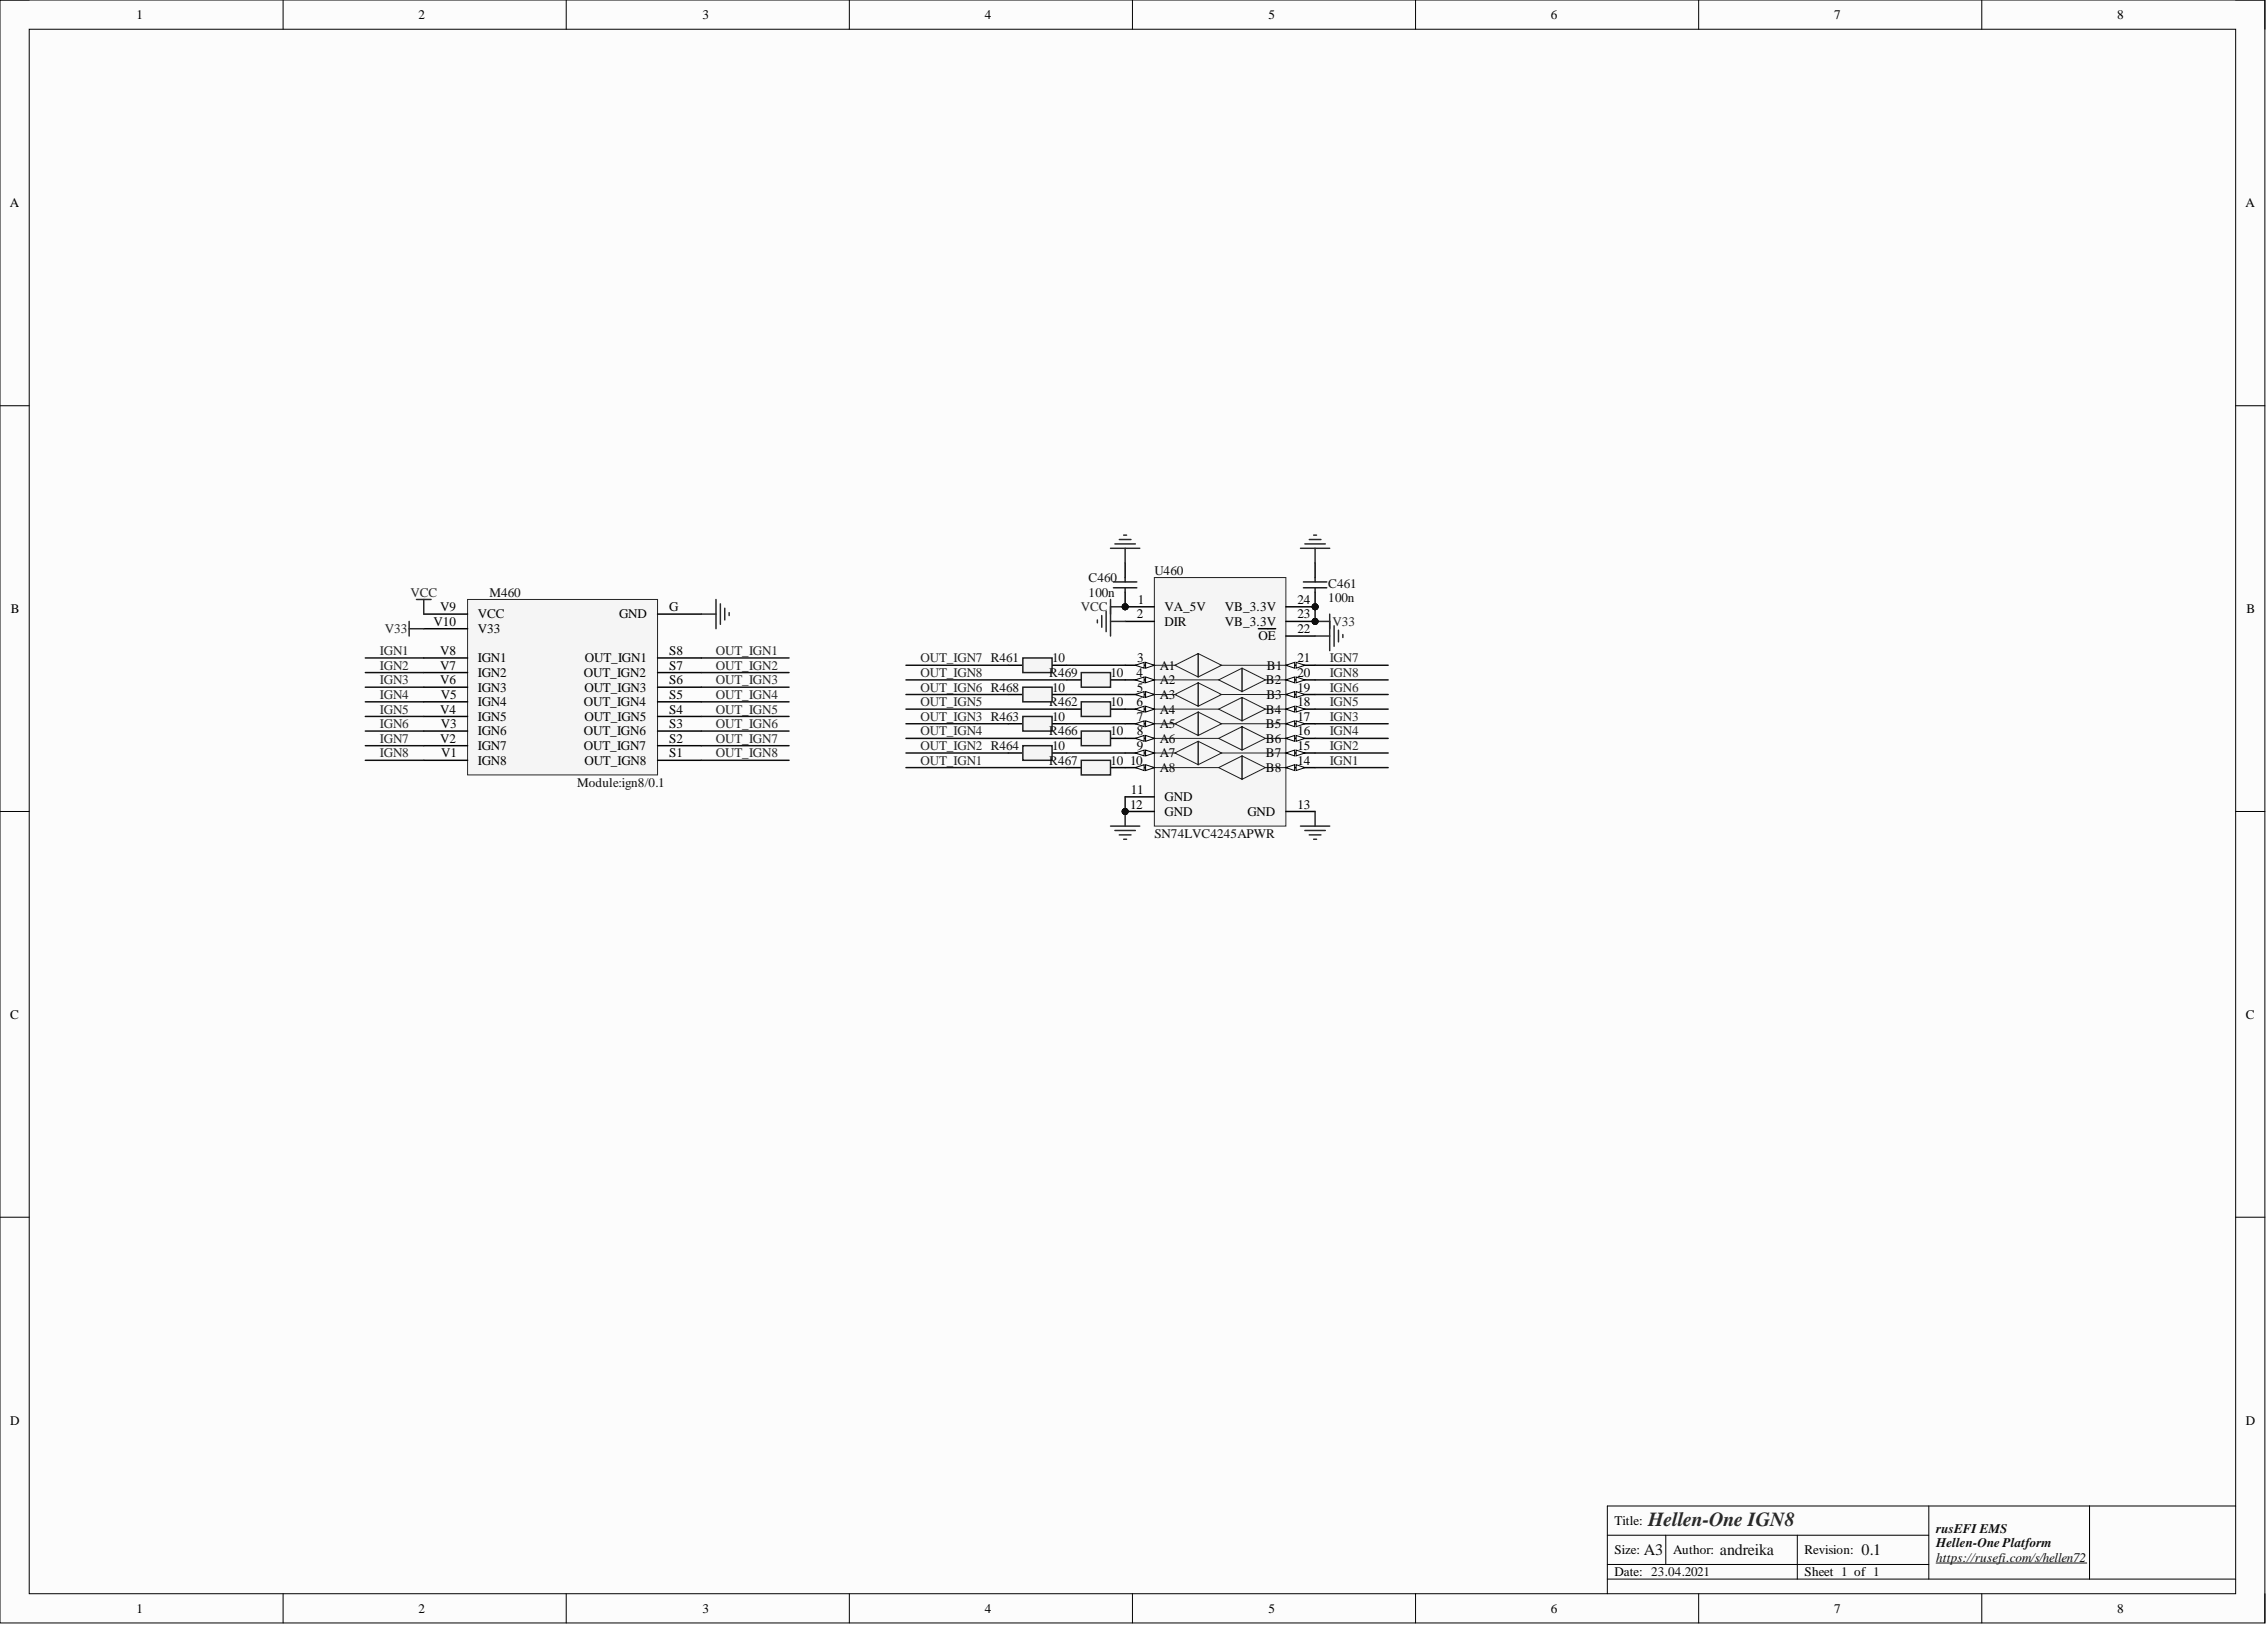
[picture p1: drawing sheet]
<svg xmlns="http://www.w3.org/2000/svg" width="393mm" height="282mm" viewBox="0 0 393 282" stroke-linecap="round" stroke-linejoin="round" font-family="sans-serif">
<defs><g id="words">
<text font-size="3.5" fill="#262626" x="286" y="264.7">Hellen-One IGN8</text>
<g font-size="2.8" fill="#0e0e0e">
<text x="285.2" y="269.8">A3</text>
<text x="298.4" y="269.8">andreika</text>
<text x="323" y="269.8">0.1</text>
</g>
<g font-size="2.3">
<text x="23.7" y="3.3">1</text>
<text x="72.6" y="3.3">2</text>
<text x="121.9" y="3.3">3</text>
<text x="170.9" y="3.3">4</text>
<text x="220.1" y="3.3">5</text>
<text x="269.1" y="3.3">6</text>
<text x="318.3" y="3.3">7</text>
<text x="367.4" y="3.3">8</text>
<text x="1.7" y="35.9">A</text>
<text x="389.6" y="35.9">A</text>
<text x="1.9" y="106.4">B</text>
<text x="76.4" y="106">V9</text>
<text x="82.9" y="107.3">VCC</text>
<text x="107.4" y="107.3">GND</text>
<text x="116.1" y="106">G</text>
<text x="197.3" y="107.3">2</text>
<text x="197.4" y="104.7">1</text>
<text x="202.1" y="106">VA_5V</text>
<text x="212.5" y="106">VB_3.3V</text>
<text x="225.1" y="104.7">24</text>
<text x="225.1" y="107.3">23</text>
<text x="389.8" y="106.4">B</text>
<text x="75.2" y="108.5">V10</text>
<text x="76.4" y="113.6">V8</text>
<text x="82.9" y="109.8">V33</text>
<text x="116.1" y="113.6">S8</text>
<text x="202.1" y="108.5">DIR</text>
<text x="212.5" y="108.5">VB_3.3V</text>
<text x="218.4" y="111.1">OE</text>
<text x="225.1" y="109.8">22</text>
<text x="76.4" y="118.7">V6</text>
<text x="76.4" y="116.2">V7</text>
<text x="82.9" y="120">IGN3</text>
<text x="82.9" y="117.4">IGN2</text>
<text x="82.9" y="114.9">IGN1</text>
<text x="101.3" y="117.4">OUT_IGN2</text>
<text x="101.4" y="120">OUT_IGN3</text>
<text x="101.5" y="114.9">OUT_IGN1</text>
<text x="116.1" y="118.7">S6</text>
<text x="116.1" y="116.2">S7</text>
<text x="197.2" y="117.4">4</text>
<text x="197.3" y="120">5</text>
<text x="197.3" y="114.9">3</text>
<text x="201.2" y="116.2">A1</text>
<text x="201.2" y="118.7">A2</text>
<text x="219.6" y="118.7">B2</text>
<text x="219.8" y="116.2">B1</text>
<text x="225.1" y="114.9">21</text>
<text x="225.1" y="117.4">20</text>
<text x="225.1" y="120">19</text>
<text x="76.4" y="123.8">V4</text>
<text x="76.5" y="121.2">V5</text>
<text x="82.9" y="125">IGN5</text>
<text x="82.9" y="122.5">IGN4</text>
<text x="101.3" y="122.5">OUT_IGN4</text>
<text x="101.4" y="125">OUT_IGN5</text>
<text x="116.1" y="123.8">S4</text>
<text x="116.1" y="121.2">S5</text>
<text x="197.2" y="122.5">6</text>
<text x="197.3" y="125">7</text>
<text x="201.2" y="121.2">A3</text>
<text x="201.2" y="123.8">A4</text>
<text x="219.6" y="123.8">B4</text>
<text x="219.7" y="121.2">B3</text>
<text x="225.1" y="122.5">18</text>
<text x="225.1" y="125">17</text>
<text x="76.4" y="128.8">V2</text>
<text x="76.5" y="126.3">V3</text>
<text x="76.6" y="131.4">V1</text>
<text x="82.9" y="127.6">IGN6</text>
<text x="82.9" y="130.1">IGN7</text>
<text x="101.3" y="130.1">OUT_IGN7</text>
<text x="101.3" y="127.6">OUT_IGN6</text>
<text x="116.1" y="131.4">S1</text>
<text x="116.1" y="128.8">S2</text>
<text x="116.1" y="126.3">S3</text>
<text x="197.3" y="127.6">8</text>
<text x="197.3" y="130.1">9</text>
<text x="201.2" y="126.3">A5</text>
<text x="201.2" y="128.8">A6</text>
<text x="201.2" y="131.4">A7</text>
<text x="219.6" y="126.3">B5</text>
<text x="219.6" y="128.8">B6</text>
<text x="219.6" y="131.4">B7</text>
<text x="225.1" y="127.6">16</text>
<text x="225.1" y="130.1">15</text>
<text x="82.9" y="132.6">IGN8</text>
<text x="101.4" y="132.6">OUT_IGN8</text>
<text x="196.1" y="132.6">10</text>
<text x="196.2" y="137.7">11</text>
<text x="201.2" y="133.9">A8</text>
<text x="219.6" y="133.9">B8</text>
<text x="225.1" y="132.6">14</text>
<text x="196.1" y="140.3">12</text>
<text x="202.1" y="139">GND</text>
<text x="202.1" y="141.5">GND</text>
<text x="216.4" y="141.5">GND</text>
<text x="225.1" y="140.3">13</text>
<text x="1.8" y="176.7">C</text>
<text x="389.7" y="176.7">C</text>
<text x="1.8" y="247.1">D</text>
<text x="389.7" y="247.1">D</text>
<text x="280.2" y="264.5">Title:</text>
<text x="280.2" y="269.6">Size:</text>
<text x="290.3" y="269.6">Author:</text>
<text x="313.1" y="269.6">Revision:</text>
<text x="280.2" y="273.4">Date: 23.04.2021</text>
<text x="313.1" y="273.4">Sheet 1 of 1</text>
<text x="23.7" y="279.7">1</text>
<text x="72.6" y="279.7">2</text>
<text x="121.9" y="279.7">3</text>
<text x="170.9" y="279.7">4</text>
<text x="220.1" y="279.7">5</text>
<text x="269.1" y="279.7">6</text>
<text x="318.3" y="279.7">7</text>
<text x="367.4" y="279.7">8</text>
</g>
<g font-size="2.3" fill="#0e0e0e">
<text x="188.9" y="100.9">C460</text>
<text x="200.3" y="99.7">U460</text>
<text x="230.5" y="102">C461</text>
<text x="84.9" y="103.5">M460</text>
<text x="188.9" y="103.5">100n</text>
<text x="230.5" y="104.5">100n</text>
<text x="182" y="117.4">R469</text>
<text x="182.5" y="114.9">10</text>
<text x="182.5" y="120">10</text>
<text x="192.7" y="117.4">10</text>
<text x="182" y="122.5">R462</text>
<text x="182.5" y="125">10</text>
<text x="192.7" y="122.5">10</text>
<text x="182" y="127.6">R466</text>
<text x="182.5" y="130.1">10</text>
<text x="192.7" y="127.6">10</text>
<text x="100.1" y="136.4">Module:ign8/0.1</text>
<text x="182" y="132.6">R467</text>
<text x="192.7" y="132.6">10</text>
<text x="200.3" y="145.3">SN74LVC4245APWR</text>
<text x="335.9" y="268.4">Hellen-One Platform</text>
<text x="335.9" y="265.9">rusEFI EMS</text>
<text x="335.9" y="270.9">https://rusefi.com/s/hellen72</text>
</g>
<g font-size="2.3" fill="#262626">
<text x="71.2" y="103.5">VCC</text>
<text x="187.5" y="106">VCC</text>
<text x="65.9" y="113.6">IGN1</text>
<text x="66.8" y="109.8">V33</text>
<text x="124.2" y="113.6">OUT_IGN1</text>
<text x="231.2" y="108.5">V33</text>
<text x="65.9" y="116.2">IGN2</text>
<text x="65.9" y="118.7">IGN3</text>
<text x="124.2" y="116.2">OUT_IGN2</text>
<text x="124.2" y="118.7">OUT_IGN3</text>
<text x="159.7" y="114.9">OUT_IGN7 R461</text>
<text x="159.7" y="117.4">OUT_IGN8</text>
<text x="159.7" y="120">OUT_IGN6 R468</text>
<text x="230.7" y="114.9">IGN7</text>
<text x="230.7" y="117.4">IGN8</text>
<text x="230.7" y="120">IGN6</text>
<text x="65.9" y="121.2">IGN4</text>
<text x="65.9" y="123.8">IGN5</text>
<text x="124.2" y="121.2">OUT_IGN4</text>
<text x="124.2" y="123.8">OUT_IGN5</text>
<text x="159.7" y="122.5">OUT_IGN5</text>
<text x="159.7" y="125">OUT_IGN3 R463</text>
<text x="230.7" y="122.5">IGN5</text>
<text x="230.7" y="125">IGN3</text>
<text x="65.9" y="126.3">IGN6</text>
<text x="65.9" y="128.8">IGN7</text>
<text x="65.9" y="131.4">IGN8</text>
<text x="124.2" y="126.3">OUT_IGN6</text>
<text x="124.2" y="128.8">OUT_IGN7</text>
<text x="124.2" y="131.4">OUT_IGN8</text>
<text x="159.7" y="127.6">OUT_IGN4</text>
<text x="159.7" y="130.1">OUT_IGN2 R464</text>
<text x="230.7" y="127.6">IGN4</text>
<text x="230.7" y="130.1">IGN2</text>
<text x="159.7" y="132.6">OUT_IGN1</text>
<text x="230.7" y="132.6">IGN1</text>
</g>
</g></defs>
<path d="M0 0h393v281.5h-393z" fill-rule="evenodd" fill="#fcfcfc"/>
<path d="M0 0h393v281.5h-393z" fill="none" stroke="#000" stroke-width=".17"/>
<path d="M5.1 5.1h382.8v271.3h-382.8z" fill-rule="evenodd" fill="#fcfcfc"/>
<g fill="none" stroke="#000" stroke-width=".17">
<path d="M0 0h5.1M5.1 5.1h382.8v271.3h-382.8zM49.1 0v5.1M98.2 0v5.1M147.4 0v5.1M196.5 0v5.1M245.6 0v5.1M294.7 0v5.1M343.9 0v5.1M387.9 0h5.1v5.1M0 70.4h5.1M387.9 70.4h5.1"/>
<path d="M0 140.8h5.1M387.9 140.8h5.1M0 211.1h5.1M387.9 211.1h5.1M49.1 276.4v5.1M98.2 276.4v5.1M147.4 276.4v5.1M196.5 276.4v5.1M245.6 276.4v5.1M278.9 266.3h55.8M278.9 273.9h109M278.9 271.4h55.8"/>
<path d="M289 266.3v5.1M294.7 276.4v5.1M311.8 266.3v7.6M334.7 261.2v12.7M343.9 276.4v5.1M362.6 261.2v12.7M387.9 261.2h-109v15.2M393 276.4v5.1"/>
</g>
<path d="M335.9 271.1h26.2" fill="none" stroke="#0e0e0e" stroke-width=".17"/>
<path d="M174.9 125.5h2.6M182.5 125.5h2.6" fill="none" stroke="#000" stroke-width=".25"/>
<path d="M177.5 124.3h5v2.5h-5z" fill-rule="evenodd" fill="#f5f5f5"/>
<path d="M177.5 124.3h5v2.5h-5z" fill="none" stroke="#1c1c1c" stroke-width=".25"/>
<path d="M185.1 123h2.5M192.7 123h2.5" fill="none" stroke="#000" stroke-width=".25"/>
<path d="M187.6 121.7h5.1v2.6h-5.1z" fill-rule="evenodd" fill="#f5f5f5"/>
<path d="M187.6 121.7h5.1v2.6h-5.1z" fill="none" stroke="#1c1c1c" stroke-width=".25"/>
<path d="M174.9 130.6h2.6M182.5 130.6h2.6" fill="none" stroke="#000" stroke-width=".25"/>
<path d="M177.5 129.3h5v2.6h-5z" fill-rule="evenodd" fill="#f5f5f5"/>
<path d="M177.5 129.3h5v2.6h-5z" fill="none" stroke="#1c1c1c" stroke-width=".25"/>
<path d="M174.9 115.4h2.6M182.5 115.4h2.6" fill="none" stroke="#000" stroke-width=".25"/>
<path d="M177.5 114.1h5v2.6h-5z" fill-rule="evenodd" fill="#f5f5f5"/>
<path d="M177.5 114.1h5v2.6h-5z" fill="none" stroke="#1c1c1c" stroke-width=".25"/>
<path d="M174.9 120.5h2.6M182.5 120.5h2.6" fill="none" stroke="#000" stroke-width=".25"/>
<path d="M177.5 119.2h5v2.5h-5z" fill-rule="evenodd" fill="#f5f5f5"/>
<path d="M177.5 119.2h5v2.5h-5z" fill="none" stroke="#1c1c1c" stroke-width=".25"/>
<path d="M185.1 133.2h2.5M192.7 133.2h2.5" fill="none" stroke="#000" stroke-width=".25"/>
<path d="M187.6 131.9h5.1v2.5h-5.1z" fill-rule="evenodd" fill="#f5f5f5"/>
<path d="M187.6 131.9h5.1v2.5h-5.1z" fill="none" stroke="#1c1c1c" stroke-width=".25"/>
<path d="M185.1 117.9h2.5M192.7 117.9h2.5" fill="none" stroke="#000" stroke-width=".25"/>
<path d="M187.6 116.7h5.1v2.5h-5.1z" fill-rule="evenodd" fill="#f5f5f5"/>
<path d="M187.6 116.7h5.1v2.5h-5.1z" fill="none" stroke="#1c1c1c" stroke-width=".25"/>
<path d="M185.1 128.1h2.5M192.7 128.1h2.5" fill="none" stroke="#000" stroke-width=".25"/>
<path d="M187.6 126.8h5.1v2.5h-5.1z" fill-rule="evenodd" fill="#f5f5f5"/>
<path d="M187.6 126.8h5.1v2.5h-5.1z" fill="none" stroke="#1c1c1c" stroke-width=".25"/>
<path d="M81.1 104h33v30.4h-33z" fill-rule="evenodd" fill="#f5f5f5"/>
<path d="M81.1 104h33v30.4h-33z" fill="none" stroke="#262626" stroke-width=".17"/>
<g fill="none" stroke="#000" stroke-width=".25">
<path d="M73.5 119.2h7.6M73.5 116.7h7.6M73.5 114.1h7.6M73.5 106.5h7.6M73.5 109.1h7.6M114.1 119.2h7.6M114.1 116.7h7.6M114.1 114.1h7.6M114.1 106.5h7.6M73.5 124.3h7.6M73.5 121.7h7.6M73.5 126.8h7.6"/>
<path d="M73.5 129.3h7.6M73.5 131.9h7.6M114.1 124.3h7.6M114.1 121.7h7.6M114.1 126.8h7.6M114.1 129.3h7.6M114.1 131.9h7.6"/>
</g>
<path d="M121.7 106.5h2.5M124.2 104v5.1M125 104.7v3.6M125.8 105.5v2M126.5 106.3v.5" fill="none" stroke="#262626" stroke-width=".25"/>
<g fill="none" stroke="#0e0e0e" stroke-width=".25">
<path d="M63.4 114.1h10.1M63.4 116.7h10.1M63.4 119.2h10.1M121.7 114.1h15.2M121.7 116.7h15.2M121.7 119.2h15.2M63.4 121.7h10.1M63.4 124.3h10.1M63.4 126.8h10.1M63.4 129.3h10.1M63.4 131.9h10.1M121.7 121.7h15.2"/>
<path d="M121.7 124.3h15.2M121.7 126.8h15.2M121.7 129.3h15.2M121.7 131.9h15.2"/>
</g>
<circle cx="195.2" cy="105.3" r=".51" fill="#0e0e0e"/>
<circle cx="195.2" cy="105.3" r=".51" fill="none" stroke="#0e0e0e" stroke-width=".17"/>
<circle cx="195.2" cy="140.8" r=".51" fill="#0e0e0e"/>
<circle cx="195.2" cy="140.8" r=".51" fill="none" stroke="#0e0e0e" stroke-width=".17"/>
<circle cx="228.2" cy="105.3" r=".51" fill="#0e0e0e"/>
<circle cx="228.2" cy="105.3" r=".51" fill="none" stroke="#0e0e0e" stroke-width=".17"/>
<circle cx="228.2" cy="107.8" r=".51" fill="#0e0e0e"/>
<circle cx="228.2" cy="107.8" r=".51" fill="none" stroke="#0e0e0e" stroke-width=".17"/>
<path d="M200.3 100.2h22.8v43.1h-22.8z" fill-rule="evenodd" fill="#f5f5f5"/>
<path d="M200.3 100.2h22.8v43.1h-22.8z" fill="none" stroke="#262626" stroke-width=".17"/>
<path d="M195.2 115.4h5.1" fill="none" stroke="#000" stroke-width=".25"/>
<path d="M198.8 114.9l1.5 .5-1.5 .5z" fill="#fbfbfb"/>
<path d="M198.8 114.9l1.5 .5-1.5 .5z" fill="none" stroke="#000" stroke-width=".17"/>
<path d="M197 115.4l1.5-.5v1z" fill="#fbfbfb"/>
<path d="M197 115.4l1.5-.5v1z" fill="none" stroke="#000" stroke-width=".17"/>
<path d="M223.1 115.4h5.1" fill="none" stroke="#000" stroke-width=".25"/>
<path d="M223.1 115.4l1.5-.5v1z" fill="#fbfbfb"/>
<path d="M223.1 115.4l1.5-.5v1z" fill="none" stroke="#000" stroke-width=".17"/>
<path d="M224.9 114.9l1.5 .5-1.5 .5z" fill="#fbfbfb"/>
<path d="M224.9 114.9l1.5 .5-1.5 .5z" fill="none" stroke="#000" stroke-width=".17"/>
<path d="M195.2 117.9h5.1" fill="none" stroke="#000" stroke-width=".25"/>
<path d="M198.8 117.4l1.5 .5-1.5 .5z" fill="#fbfbfb"/>
<path d="M198.8 117.4l1.5 .5-1.5 .5z" fill="none" stroke="#000" stroke-width=".17"/>
<path d="M197 117.9l1.5-.5v1z" fill="#fbfbfb"/>
<path d="M197 117.9l1.5-.5v1z" fill="none" stroke="#000" stroke-width=".17"/>
<path d="M200.3 115.4h3.8M207.9 113.4l4.1 2-4.1 2z" fill="none" stroke="#1c1c1c" stroke-width=".17"/>
<path d="M195.2 105.3h5.1" fill="none" stroke="#000" stroke-width=".25"/>
<circle cx="195.2" cy="105.3" r=".51" fill="#0e0e0e"/>
<circle cx="195.2" cy="105.3" r=".51" fill="none" stroke="#0e0e0e" stroke-width=".17"/>
<path d="M195.2 107.8h5.1M223.1 117.9h5.1M195.2 138.2h5.1" fill="none" stroke="#000" stroke-width=".25"/>
<path d="M200.3 117.9h11.1M203.8 115.4l4.1-2v4zM211.4 117.9l4.1-2v4.1zM211.7 115.4h11.4M215.5 115.9l4.1 2-4.1 2.1zM219.6 117.9h3.5" fill="none" stroke="#1c1c1c" stroke-width=".17"/>
<path d="M223.1 117.9l1.5-.5v1z" fill="#fbfbfb"/>
<path d="M223.1 117.9l1.5-.5v1z" fill="none" stroke="#000" stroke-width=".17"/>
<path d="M224.9 117.4l1.5 .5-1.5 .5z" fill="#fbfbfb"/>
<path d="M224.9 117.4l1.5 .5-1.5 .5z" fill="none" stroke="#000" stroke-width=".17"/>
<path d="M195.2 120.5h5.1" fill="none" stroke="#000" stroke-width=".25"/>
<path d="M198.8 120l1.5 .5-1.5 .5z" fill="#fbfbfb"/>
<path d="M198.8 120l1.5 .5-1.5 .5z" fill="none" stroke="#000" stroke-width=".17"/>
<path d="M197 120.5l1.5-.5v1z" fill="#fbfbfb"/>
<path d="M197 120.5l1.5-.5v1z" fill="none" stroke="#000" stroke-width=".17"/>
<path d="M223.1 120.5h5.1" fill="none" stroke="#000" stroke-width=".25"/>
<path d="M223.1 120.5l1.5-.5v1z" fill="#fbfbfb"/>
<path d="M223.1 120.5l1.5-.5v1z" fill="none" stroke="#000" stroke-width=".17"/>
<path d="M224.9 120l1.5 .5-1.5 .5z" fill="#fbfbfb"/>
<path d="M224.9 120l1.5 .5-1.5 .5z" fill="none" stroke="#000" stroke-width=".17"/>
<path d="M195.2 123h5.1" fill="none" stroke="#000" stroke-width=".25"/>
<path d="M198.8 122.5l1.5 .5-1.5 .5z" fill="#fbfbfb"/>
<path d="M198.8 122.5l1.5 .5-1.5 .5z" fill="none" stroke="#000" stroke-width=".17"/>
<path d="M197 123l1.5-.5v1z" fill="#fbfbfb"/>
<path d="M197 123l1.5-.5v1z" fill="none" stroke="#000" stroke-width=".17"/>
<path d="M207.9 118.4l4.1 2.1-4.1 2zM200.3 120.5h3.8M200.3 123h11.1M203.8 120.5l4.1-2.1v4.1zM211.4 123l4.1-2v4zM211.7 120.5h11.4M215.5 121l4.1 2-4.1 2zM219.6 123h3.5" fill="none" stroke="#1c1c1c" stroke-width=".17"/>
<path d="M223.1 123h5.1" fill="none" stroke="#000" stroke-width=".25"/>
<path d="M223.1 123l1.5-.5v1z" fill="#fbfbfb"/>
<path d="M223.1 123l1.5-.5v1z" fill="none" stroke="#000" stroke-width=".17"/>
<path d="M224.9 122.5l1.5 .5-1.5 .5z" fill="#fbfbfb"/>
<path d="M224.9 122.5l1.5 .5-1.5 .5z" fill="none" stroke="#000" stroke-width=".17"/>
<path d="M195.2 125.5h5.1" fill="none" stroke="#000" stroke-width=".25"/>
<path d="M198.8 125l1.5 .5-1.5 .5z" fill="#fbfbfb"/>
<path d="M198.8 125l1.5 .5-1.5 .5z" fill="none" stroke="#000" stroke-width=".17"/>
<path d="M197 125.5l1.5-.5v1z" fill="#fbfbfb"/>
<path d="M197 125.5l1.5-.5v1z" fill="none" stroke="#000" stroke-width=".17"/>
<path d="M223.1 125.5h5.1" fill="none" stroke="#000" stroke-width=".25"/>
<path d="M223.1 125.5l1.5-.5v1z" fill="#fbfbfb"/>
<path d="M223.1 125.5l1.5-.5v1z" fill="none" stroke="#000" stroke-width=".17"/>
<path d="M224.9 125l1.5 .5-1.5 .5z" fill="#fbfbfb"/>
<path d="M224.9 125l1.5 .5-1.5 .5z" fill="none" stroke="#000" stroke-width=".17"/>
<path d="M195.2 128.1h5.1" fill="none" stroke="#000" stroke-width=".25"/>
<path d="M198.8 127.6l1.5 .5-1.5 .5z" fill="#fbfbfb"/>
<path d="M198.8 127.6l1.5 .5-1.5 .5z" fill="none" stroke="#000" stroke-width=".17"/>
<path d="M197 128.1l1.5-.5v1z" fill="#fbfbfb"/>
<path d="M197 128.1l1.5-.5v1z" fill="none" stroke="#000" stroke-width=".17"/>
<path d="M200.3 125.5h3.8M200.3 128.1h11.1M203.8 125.5l4.1-2v4.1zM207.9 123.5l4.1 2-4.1 2.1zM211.4 128.1l4.1-2.1v4.1zM211.7 125.5h11.4M215.5 126l4.1 2.1-4.1 2zM219.6 128.1h3.5" fill="none" stroke="#1c1c1c" stroke-width=".17"/>
<path d="M223.1 128.1h5.1" fill="none" stroke="#000" stroke-width=".25"/>
<path d="M223.1 128.1l1.5-.5v1z" fill="#fbfbfb"/>
<path d="M223.1 128.1l1.5-.5v1z" fill="none" stroke="#000" stroke-width=".17"/>
<path d="M224.9 127.6l1.5 .5-1.5 .5z" fill="#fbfbfb"/>
<path d="M224.9 127.6l1.5 .5-1.5 .5z" fill="none" stroke="#000" stroke-width=".17"/>
<path d="M195.2 130.6h5.1" fill="none" stroke="#000" stroke-width=".25"/>
<path d="M198.8 130.1l1.5 .5-1.5 .5z" fill="#fbfbfb"/>
<path d="M198.8 130.1l1.5 .5-1.5 .5z" fill="none" stroke="#000" stroke-width=".17"/>
<path d="M197 130.6l1.5-.5v1z" fill="#fbfbfb"/>
<path d="M197 130.6l1.5-.5v1z" fill="none" stroke="#000" stroke-width=".17"/>
<path d="M223.1 130.6h5.1" fill="none" stroke="#000" stroke-width=".25"/>
<path d="M223.1 130.6l1.5-.5v1z" fill="#fbfbfb"/>
<path d="M223.1 130.6l1.5-.5v1z" fill="none" stroke="#000" stroke-width=".17"/>
<path d="M224.9 130.1l1.5 .5-1.5 .5z" fill="#fbfbfb"/>
<path d="M224.9 130.1l1.5 .5-1.5 .5z" fill="none" stroke="#000" stroke-width=".17"/>
<path d="M195.2 133.2h5.1" fill="none" stroke="#000" stroke-width=".25"/>
<path d="M198.8 132.6l1.5 .6-1.5 .5z" fill="#fbfbfb"/>
<path d="M198.8 132.6l1.5 .6-1.5 .5z" fill="none" stroke="#000" stroke-width=".17"/>
<path d="M197 133.2l1.5-.6v1.1z" fill="#fbfbfb"/>
<path d="M197 133.2l1.5-.6v1.1z" fill="none" stroke="#000" stroke-width=".17"/>
<path d="M200.3 130.6h3.8M200.3 133.2h11.1M203.8 130.6l4.1-2v4zM207.9 128.6l4.1 2-4.1 2zM211.4 133.2l4.1-2.1v4.1zM211.7 130.6h11.4M215.5 131.1l4.1 2.1-4.1 2zM219.6 133.2h3.5" fill="none" stroke="#1c1c1c" stroke-width=".17"/>
<path d="M223.1 133.2h5.1" fill="none" stroke="#000" stroke-width=".25"/>
<path d="M223.1 133.2l1.5-.6v1.1z" fill="#fbfbfb"/>
<path d="M223.1 133.2l1.5-.6v1.1z" fill="none" stroke="#000" stroke-width=".17"/>
<path d="M224.9 132.6l1.5 .6-1.5 .5z" fill="#fbfbfb"/>
<path d="M224.9 132.6l1.5 .6-1.5 .5z" fill="none" stroke="#000" stroke-width=".17"/>
<path d="M195.2 140.8h5.1" fill="none" stroke="#000" stroke-width=".25"/>
<circle cx="195.2" cy="140.8" r=".51" fill="#0e0e0e"/>
<circle cx="195.2" cy="140.8" r=".51" fill="none" stroke="#0e0e0e" stroke-width=".17"/>
<path d="M223.1 105.3h5.1M223.1 140.8h5.1" fill="none" stroke="#000" stroke-width=".25"/>
<circle cx="228.2" cy="105.3" r=".51" fill="#0e0e0e"/>
<circle cx="228.2" cy="105.3" r=".51" fill="none" stroke="#0e0e0e" stroke-width=".17"/>
<path d="M223.1 107.8h5.1" fill="none" stroke="#000" stroke-width=".25"/>
<circle cx="228.2" cy="107.8" r=".51" fill="#0e0e0e"/>
<circle cx="228.2" cy="107.8" r=".51" fill="none" stroke="#0e0e0e" stroke-width=".17"/>
<path d="M218.3 109.1h3M223.1 110.3h5.1" fill="none" stroke="#000" stroke-width=".25"/>
<circle cx="228.2" cy="105.3" r=".51" fill="#0e0e0e"/>
<circle cx="228.2" cy="105.3" r=".51" fill="none" stroke="#0e0e0e" stroke-width=".17"/>
<path d="M228.2 102.7v2.6" fill="none" stroke="#000" stroke-width=".25"/>
<circle cx="228.2" cy="105.3" r=".51" fill="#0e0e0e"/>
<circle cx="228.2" cy="105.3" r=".51" fill="none" stroke="#0e0e0e" stroke-width=".17"/>
<path d="M228.2 97.6v2.6" fill="none" stroke="#000" stroke-width=".25"/>
<path d="M226.2 100.9h4M226.2 102h4M228.2 100.2v.7M228.2 102v.7" fill="none" stroke="#1c1c1c" stroke-width=".25"/>
<circle cx="195.2" cy="105.3" r=".51" fill="#0e0e0e"/>
<circle cx="195.2" cy="105.3" r=".51" fill="none" stroke="#0e0e0e" stroke-width=".17"/>
<path d="M195.2 102.7v2.6" fill="none" stroke="#000" stroke-width=".25"/>
<circle cx="195.2" cy="105.3" r=".51" fill="#0e0e0e"/>
<circle cx="195.2" cy="105.3" r=".51" fill="none" stroke="#0e0e0e" stroke-width=".17"/>
<path d="M195.2 97.6v2.6" fill="none" stroke="#000" stroke-width=".25"/>
<path d="M193.2 100.9h4.1M193.2 102h4.1M195.2 100.2v.7M195.2 102v.7" fill="none" stroke="#1c1c1c" stroke-width=".25"/>
<path d="M190.4 107.5v.5M191.2 106.8v2M191.9 106v3.6M192.7 105.3v5M192.7 107.8h2.5M192.7 143.3h5.1M193.4 144.1h3.6M194.2 144.8h2M195 145.6h.5M195.2 140.8v2.5" fill="none" stroke="#262626" stroke-width=".25"/>
<circle cx="195.2" cy="140.8" r=".51" fill="#0e0e0e"/>
<circle cx="195.2" cy="140.8" r=".51" fill="none" stroke="#0e0e0e" stroke-width=".17"/>
<g fill="none" stroke="#262626" stroke-width=".25">
<path d="M192.7 95.1h5.1M193.4 94.3h3.6M194.2 93.6h2M195 92.8h.5M195.2 95.1v2.5M225.6 95.1h5.1M226.4 94.3h3.6M227.2 93.6h2M227.9 92.8h.5M228.2 95.1v2.5M228.2 107.8h2.5M230.7 106.5v2.6"/>
<path d="M225.6 143.3h5.1M226.4 144.1h3.6M227.2 144.8h2M227.9 145.6h.5M228.2 140.8v2.5"/>
</g>
<circle cx="228.2" cy="107.8" r=".51" fill="#0e0e0e"/>
<circle cx="228.2" cy="107.8" r=".51" fill="none" stroke="#0e0e0e" stroke-width=".17"/>
<path d="M192.7 104v2.5M192.7 105.3h2.5" fill="none" stroke="#262626" stroke-width=".25"/>
<circle cx="195.2" cy="105.3" r=".51" fill="#0e0e0e"/>
<circle cx="195.2" cy="105.3" r=".51" fill="none" stroke="#0e0e0e" stroke-width=".17"/>
<g fill="none" stroke="#0e0e0e" stroke-width=".25">
<path d="M157.2 117.9h27.9M157.2 115.4h17.7M228.2 117.9h12.7M228.2 115.4h12.7M157.2 133.2h27.9M157.2 130.6h17.7M157.2 128.1h27.9M157.2 125.5h17.7M157.2 123h27.9M157.2 120.5h17.7M195.2 138.2v2.6M228.2 133.2h12.7"/>
<path d="M228.2 130.6h12.7M228.2 128.1h12.7M228.2 125.5h12.7M228.2 123h12.7M228.2 120.5h12.7"/>
</g>
<circle cx="195.2" cy="140.8" r=".51" fill="#0e0e0e"/>
<circle cx="195.2" cy="140.8" r=".51" fill="none" stroke="#0e0e0e" stroke-width=".17"/>
<path d="M228.2 105.3v2.5" fill="none" stroke="#0e0e0e" stroke-width=".25"/>
<circle cx="228.2" cy="107.8" r=".51" fill="#0e0e0e"/>
<circle cx="228.2" cy="107.8" r=".51" fill="none" stroke="#0e0e0e" stroke-width=".17"/>
<circle cx="228.2" cy="105.3" r=".51" fill="#0e0e0e"/>
<circle cx="228.2" cy="105.3" r=".51" fill="none" stroke="#0e0e0e" stroke-width=".17"/>
<path d="M71 107.8v2.5M71 109.1h2.5M72.3 104h2.5M73.5 104v2.5M228.2 110.3h2.5M230.7 107.8v5.1M231.5 108.5v3.6M232.2 109.3v2M233 110.1v.5" fill="none" stroke="#262626" stroke-width=".25"/>
<path d="M185.1 115.4h10.1M185.1 120.5h10.1M185.1 125.5h10.1M185.1 130.6h10.1" fill="none" stroke="#0e0e0e" stroke-width=".25"/>
<use href="#words"/>
</svg>
